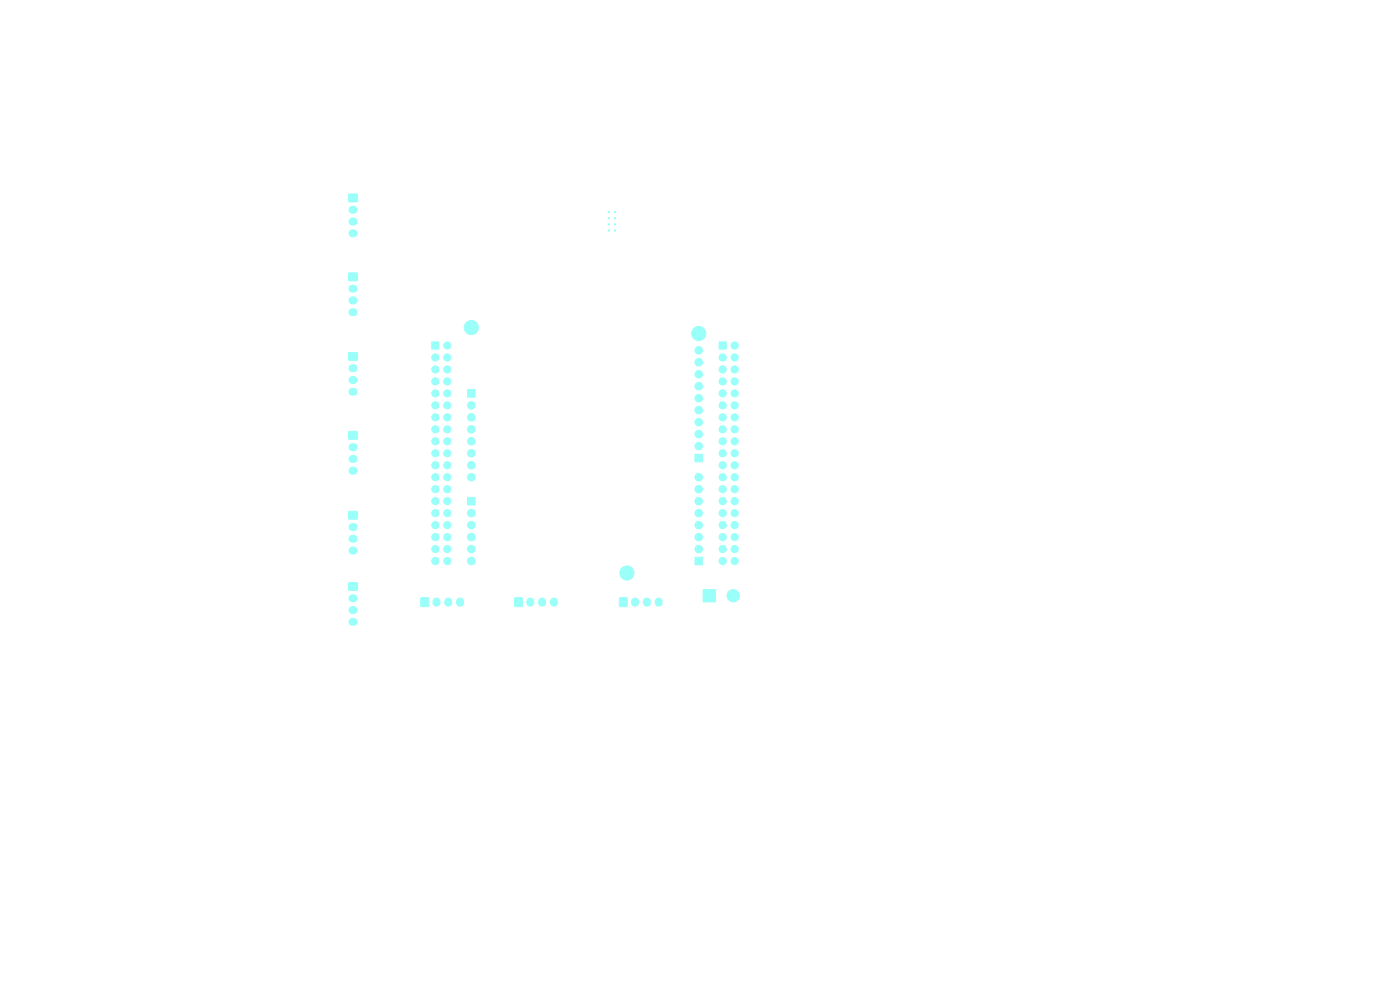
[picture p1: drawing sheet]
<svg xmlns="http://www.w3.org/2000/svg" width="297mm" height="210mm" viewBox="0 0 297 210" stroke-linecap="round" stroke-linejoin="round" font-family="sans-serif">
<g fill="#9afff8" stroke="#9afff8" stroke-width=".21">
<path d="M74 58h1.8v1.5h-1.8z"/>
<path d="M109.2 126.8h1.6v1.8h-1.6z"/>
<path d="M149.2 125.1h2.6v2.6h-2.6z"/>
<path d="M74 108.5h1.8v1.6h-1.8z"/>
<path d="M74 91.6h1.8v1.5h-1.8z"/>
<path d="M74 123.6h1.8v1.6h-1.8z"/>
<path d="M74 74.8h1.8v1.6h-1.8z"/>
<path d="M131.5 126.8h1.5v1.8h-1.5z"/>
<path d="M74 41.2h1.8v1.6h-1.8z"/>
<path d="M147.4 96.4h1.6v1.6h-1.6z"/>
<path d="M99.2 82.6h1.6v1.7h-1.6z"/>
<path d="M91.6 72.5h1.5v1.6h-1.5z"/>
<path d="M99.2 105.5h1.6v1.6h-1.6z"/>
<path d="M147.4 118.2h1.6v1.6h-1.6z"/>
<path d="M152.6 72.5h1.5v1.6h-1.5z"/>
<path d="M89.3 126.8h1.6v1.8h-1.6z"/>
<circle cx="130.5" cy="48.9" r=".15"/>
<circle cx="129.2" cy="48.9" r=".15"/>
<circle cx="130.5" cy="47.6" r=".15"/>
<circle cx="129.2" cy="47.6" r=".15"/>
<circle cx="130.5" cy="46.3" r=".15"/>
<circle cx="129.2" cy="46.3" r=".15"/>
<circle cx="130.5" cy="45" r=".15"/>
<circle cx="129.2" cy="45" r=".15"/>
<circle cx="155.5" cy="126.4" r="1.3"/>
<circle cx="100" cy="69.5" r="1.5"/>
<circle cx="133" cy="121.6" r="1.5"/>
<circle cx="148.2" cy="70.8" r="1.5"/>
<circle cx="148.2" cy="94.6" r=".8"/>
<circle cx="148.2" cy="92.1" r=".8"/>
<circle cx="148.2" cy="89.6" r=".8"/>
<circle cx="148.2" cy="87" r=".8"/>
<circle cx="148.2" cy="84.5" r=".8"/>
<circle cx="148.2" cy="81.9" r=".8"/>
<circle cx="148.2" cy="79.4" r=".8"/>
<circle cx="148.2" cy="76.9" r=".8"/>
<circle cx="148.2" cy="74.3" r=".8"/>
<circle cx="100" cy="86" r=".8"/>
<circle cx="100" cy="88.5" r=".8"/>
<circle cx="100" cy="91.1" r=".8"/>
<circle cx="100" cy="93.6" r=".8"/>
<circle cx="100" cy="96.2" r=".8"/>
<circle cx="100" cy="98.7" r=".8"/>
<circle cx="100" cy="101.2" r=".8"/>
<circle cx="94.9" cy="73.3" r=".77"/>
<circle cx="92.4" cy="75.8" r=".77"/>
<circle cx="94.9" cy="75.8" r=".77"/>
<circle cx="92.4" cy="78.4" r=".77"/>
<circle cx="94.9" cy="78.4" r=".77"/>
<circle cx="92.4" cy="80.9" r=".77"/>
<circle cx="94.9" cy="80.9" r=".77"/>
<circle cx="92.4" cy="83.5" r=".77"/>
<circle cx="94.9" cy="83.5" r=".77"/>
<circle cx="92.4" cy="86" r=".77"/>
<circle cx="94.9" cy="86" r=".77"/>
<circle cx="92.4" cy="88.5" r=".77"/>
<circle cx="94.9" cy="88.5" r=".77"/>
<circle cx="92.4" cy="91.1" r=".77"/>
<circle cx="94.9" cy="91.1" r=".77"/>
<circle cx="92.4" cy="93.6" r=".77"/>
<circle cx="94.9" cy="93.6" r=".77"/>
<circle cx="92.4" cy="96.2" r=".77"/>
<circle cx="94.9" cy="96.2" r=".77"/>
<circle cx="92.4" cy="98.7" r=".77"/>
<circle cx="94.9" cy="98.7" r=".77"/>
<circle cx="92.4" cy="101.2" r=".77"/>
<circle cx="94.9" cy="101.2" r=".77"/>
<circle cx="92.4" cy="103.8" r=".77"/>
<circle cx="94.9" cy="103.8" r=".77"/>
<circle cx="92.4" cy="106.3" r=".77"/>
<circle cx="94.9" cy="106.3" r=".77"/>
<circle cx="92.4" cy="108.9" r=".77"/>
<circle cx="94.9" cy="108.9" r=".77"/>
<circle cx="92.4" cy="111.4" r=".77"/>
<circle cx="94.9" cy="111.4" r=".77"/>
<circle cx="92.4" cy="113.9" r=".77"/>
<circle cx="94.9" cy="113.9" r=".77"/>
<circle cx="92.4" cy="116.5" r=".77"/>
<circle cx="94.9" cy="116.5" r=".77"/>
<circle cx="92.4" cy="119" r=".77"/>
<circle cx="94.9" cy="119" r=".77"/>
<circle cx="100" cy="108.9" r=".8"/>
<circle cx="100" cy="111.4" r=".8"/>
<circle cx="100" cy="113.9" r=".8"/>
<circle cx="100" cy="116.5" r=".8"/>
<circle cx="100" cy="119" r=".8"/>
<circle cx="148.2" cy="116.5" r=".8"/>
<circle cx="148.2" cy="113.9" r=".8"/>
<circle cx="148.2" cy="111.4" r=".8"/>
<circle cx="148.2" cy="108.9" r=".8"/>
<circle cx="148.2" cy="106.3" r=".8"/>
<circle cx="148.2" cy="103.8" r=".8"/>
<circle cx="148.2" cy="101.2" r=".8"/>
<circle cx="155.9" cy="73.3" r=".77"/>
<circle cx="153.3" cy="75.8" r=".77"/>
<circle cx="155.9" cy="75.8" r=".77"/>
<circle cx="153.3" cy="78.4" r=".77"/>
<circle cx="155.9" cy="78.4" r=".77"/>
<circle cx="153.3" cy="80.9" r=".77"/>
<circle cx="155.9" cy="80.9" r=".77"/>
<circle cx="153.3" cy="83.5" r=".77"/>
<circle cx="155.9" cy="83.5" r=".77"/>
<circle cx="153.3" cy="86" r=".77"/>
<circle cx="155.9" cy="86" r=".77"/>
<circle cx="153.3" cy="88.5" r=".77"/>
<circle cx="155.9" cy="88.5" r=".77"/>
<circle cx="153.3" cy="91.1" r=".77"/>
<circle cx="155.9" cy="91.1" r=".77"/>
<circle cx="153.3" cy="93.6" r=".77"/>
<circle cx="155.9" cy="93.6" r=".77"/>
<circle cx="153.3" cy="96.2" r=".77"/>
<circle cx="155.9" cy="96.2" r=".77"/>
<circle cx="153.3" cy="98.7" r=".77"/>
<circle cx="155.9" cy="98.7" r=".77"/>
<circle cx="153.3" cy="101.2" r=".77"/>
<circle cx="155.9" cy="101.2" r=".77"/>
<circle cx="153.3" cy="103.8" r=".77"/>
<circle cx="155.9" cy="103.8" r=".77"/>
<circle cx="153.3" cy="106.3" r=".77"/>
<circle cx="155.9" cy="106.3" r=".77"/>
<circle cx="153.3" cy="108.9" r=".77"/>
<circle cx="155.9" cy="108.9" r=".77"/>
<circle cx="153.3" cy="111.4" r=".77"/>
<circle cx="155.9" cy="111.4" r=".77"/>
<circle cx="153.3" cy="113.9" r=".77"/>
<circle cx="155.9" cy="113.9" r=".77"/>
<circle cx="153.3" cy="116.5" r=".77"/>
<circle cx="155.9" cy="116.5" r=".77"/>
<circle cx="153.3" cy="119" r=".77"/>
<circle cx="155.9" cy="119" r=".77"/>
</g>
<g fill="none" stroke="#9afff8" stroke-width="1.7">
<path d="M74.8 44.5h.2M74.8 47h.2M74.8 49.5h.2M74.8 61.2h.2M74.8 63.7h.2M74.8 66.2h.2M74.8 78.1h.2M74.8 94.9h.2M74.8 97.4h.2M74.8 99.9h.2M74.8 80.6h.2M74.8 83.1h.2"/>
<path d="M74.8 111.8h.2M74.8 114.3h.2M74.8 116.8h.2M74.8 126.9h.2M74.8 129.4h.2M74.8 131.9h.2M92.6 127.6v.3M95.1 127.6v.3M97.6 127.6v.3M112.5 127.6v.3M115 127.6v.3M117.5 127.6v.3"/>
<path d="M134.7 127.6v.3M137.2 127.6v.3M139.7 127.6v.3"/>
</g>
</svg>
